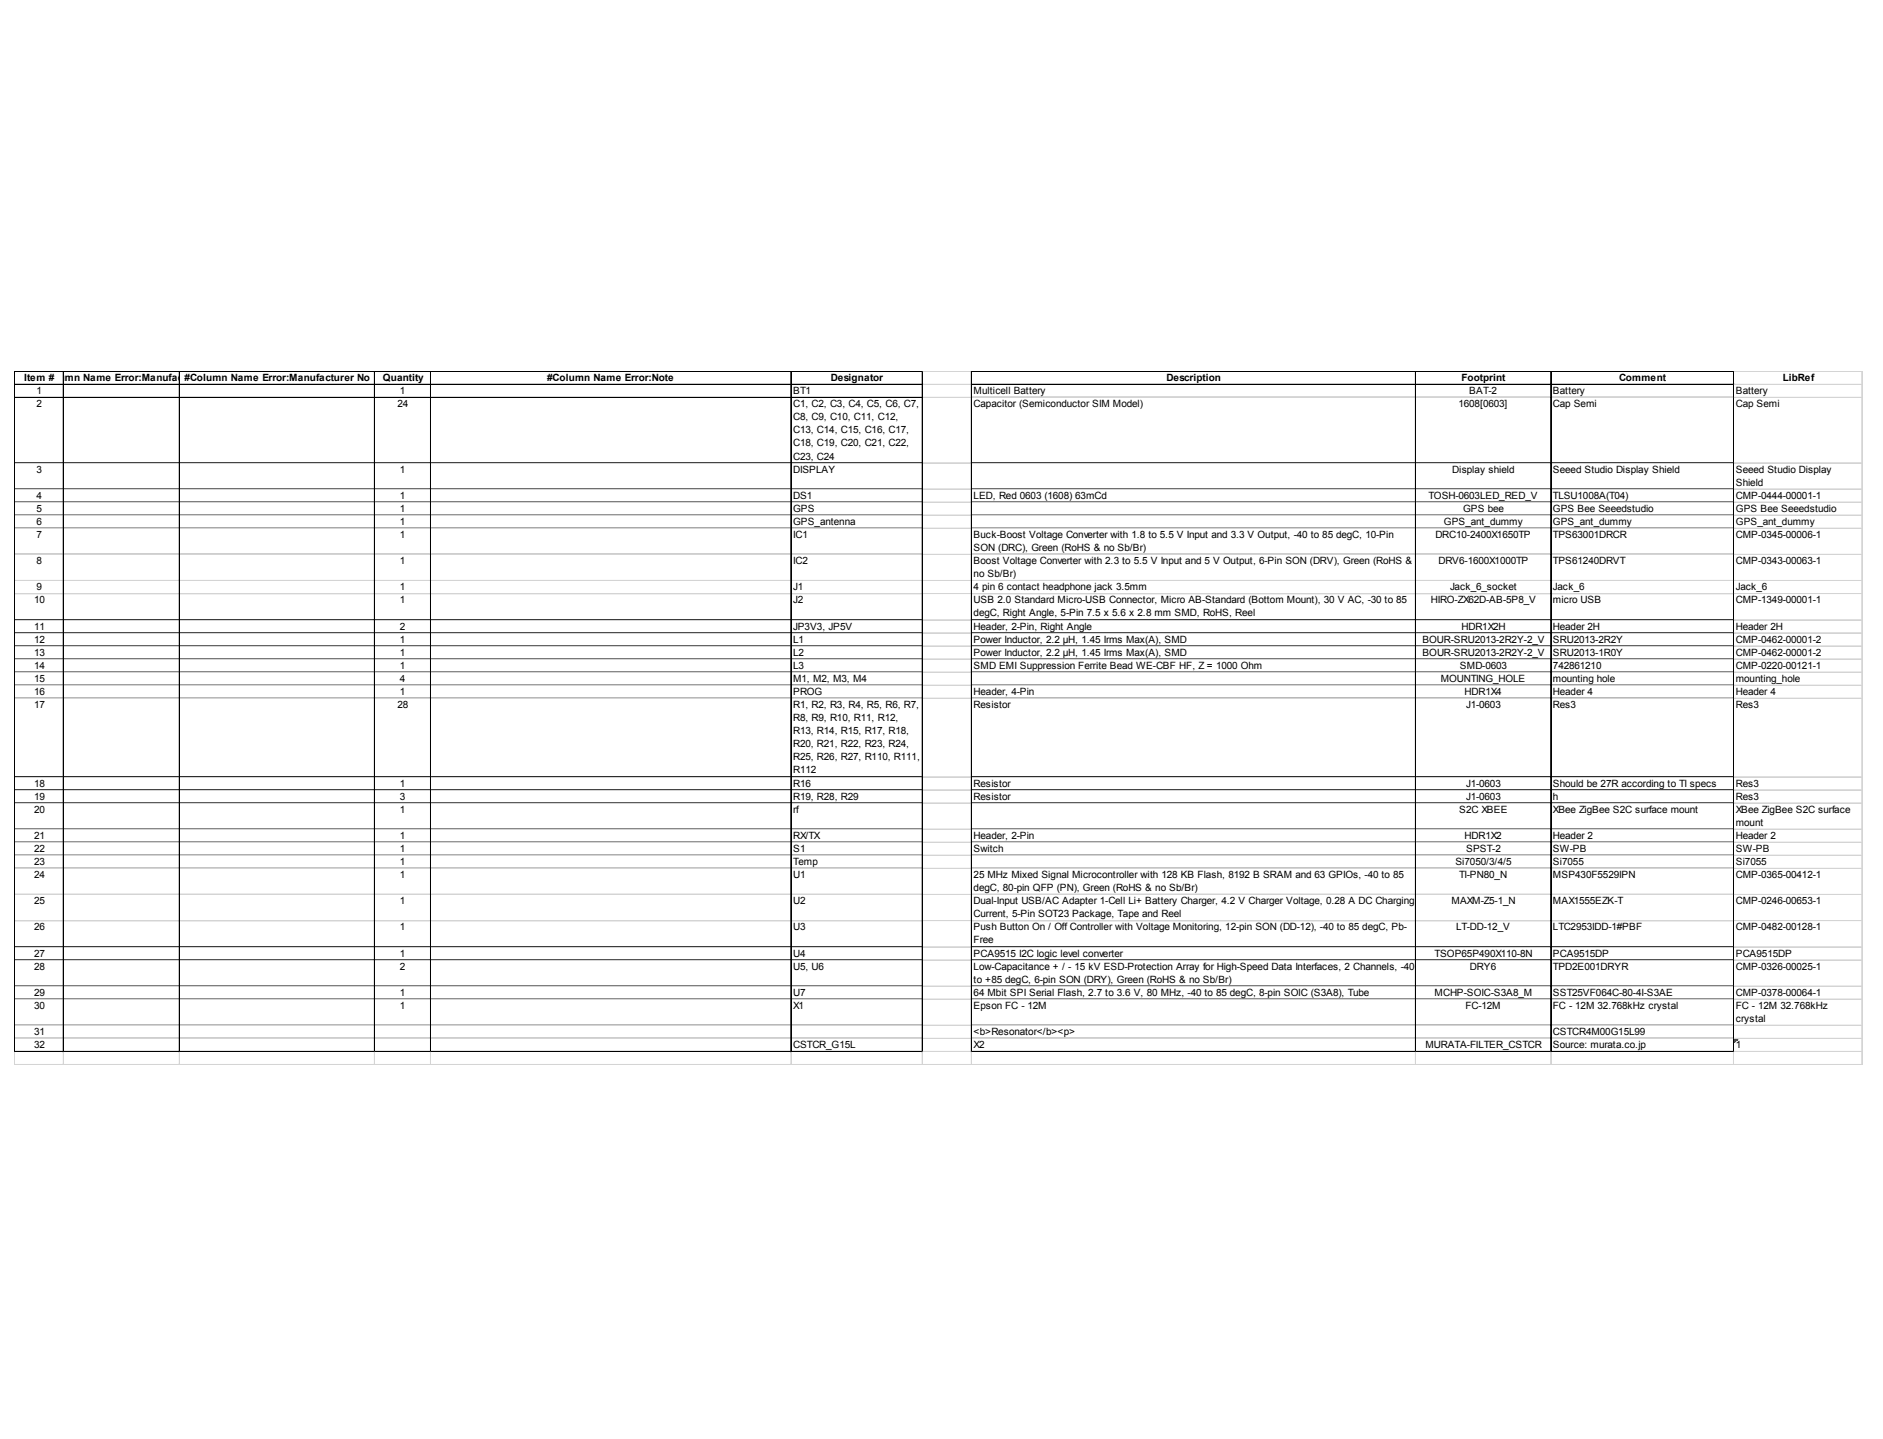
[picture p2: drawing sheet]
<svg xmlns="http://www.w3.org/2000/svg" width="271mm" height="207mm" viewBox="0 0 271 207" stroke-linecap="round" stroke-linejoin="round" font-family="sans-serif">
<defs><g id="words">
<g font-size="1.4">
<text x="3.5" y="54.8">Item olumn Name Error:Manufact#urer</text>
<text x="5.2" y="56.7">1</text>
<text x="5.2" y="58.6">2</text>
<text x="5.3" y="54.8">#C#</text>
<text x="27.3" y="54.8">Column Name Error:Manufacturer No</text>
<text x="55.1" y="54.8">Quantity</text>
<text x="57.2" y="58.6">24</text>
<text x="57.5" y="56.7">1</text>
<text x="78.7" y="54.8">#Column Name Error:Note</text>
<text x="114.1" y="56.7">BT1</text>
<text x="114.1" y="58.6">C1, C2, C3, C4, C5, C6, C7,</text>
<text x="119.5" y="54.8">Designator</text>
<text x="140.1" y="56.7">Multicell Battery</text>
<text x="140.1" y="58.6">Capacitor (Semiconductor SIM Model)</text>
<text x="167.8" y="54.8">Description</text>
<text x="209.8" y="58.6">1608[0603]</text>
<text x="210.3" y="54.8">Footprint</text>
<text x="211.4" y="56.7">BAT-2</text>
<text x="223.4" y="56.7">Battery</text>
<text x="223.4" y="58.6">Cap Semi</text>
<text x="233" y="54.8">Comment</text>
<text x="249.8" y="56.7">Battery</text>
<text x="249.8" y="58.6">Cap Semi</text>
<text x="256.5" y="54.8">LibRef</text>
<text x="114.1" y="60.5">C8, C9, C10, C11, C12,</text>
<text x="114.1" y="62.4">C13, C14, C15, C16, C17,</text>
<text x="114.1" y="64.2">C18, C19, C20, C21, C22,</text>
<text x="5.2" y="68">3</text>
<text x="5.2" y="71.8">4</text>
<text x="57.5" y="68">1</text>
<text x="57.5" y="71.8">1</text>
<text x="114.1" y="66.1">C23, C24</text>
<text x="114.1" y="68">DISPLAY</text>
<text x="114.1" y="71.8">DS1</text>
<text x="140.1" y="71.8">LED, Red 0603 (1608) 63mCd</text>
<text x="205.5" y="71.8">TOSH-0603LED_RED_V</text>
<text x="209" y="68">Display shield</text>
<text x="223.4" y="68">Seeed Studio Display Shield</text>
<text x="223.4" y="71.8">TLSU1008A(T04)</text>
<text x="249.8" y="68">Seeed Studio Display</text>
<text x="249.8" y="69.9">Shield</text>
<text x="249.8" y="71.8">CMP-0444-00001-1</text>
<text x="5.2" y="73.7">5</text>
<text x="5.2" y="75.5">6</text>
<text x="5.2" y="77.4">7</text>
<text x="57.5" y="73.7">1</text>
<text x="57.5" y="75.5">1</text>
<text x="57.5" y="77.4">1</text>
<text x="114.1" y="73.7">GPS</text>
<text x="114.1" y="75.5">GPS_antenna</text>
<text x="114.1" y="77.4">IC1</text>
<text x="140.1" y="77.4">Buck-Boost Voltage Converter with 1.8 to 5.5 V Input and 3.3 V Output, -40 to 85 degC, 10-Pin</text>
<text x="206.5" y="77.4">DRC10-2400X1650TP</text>
<text x="207.7" y="75.5">GPS_ant_dummy</text>
<text x="210.5" y="73.7">GPS bee</text>
<text x="223.4" y="73.7">GPS Bee Seeedstudio</text>
<text x="223.4" y="75.5">GPS_ant_dummy</text>
<text x="223.4" y="77.4">TPS63001DRCR</text>
<text x="249.8" y="73.7">GPS Bee Seeedstudio</text>
<text x="249.8" y="75.5">GPS_ant_dummy</text>
<text x="249.8" y="77.4">CMP-0345-00006-1</text>
<text x="5.2" y="81.2">8</text>
<text x="57.5" y="81.2">1</text>
<text x="114.1" y="81.2">IC2</text>
<text x="140.1" y="79.3">SON (DRC), Green (RoHS &amp; no Sb/Br)</text>
<text x="140.1" y="81.2">Boost Voltage Converter with 2.3 to 5.5 V Input and 5 V Output, 6-Pin SON (DRV), Green (RoHS &amp;</text>
<text x="140.1" y="83.1">no Sb/Br)</text>
<text x="207" y="81.2">DRV6-1600X1000TP</text>
<text x="223.4" y="81.2">TPS61240DRVT</text>
<text x="249.8" y="81.2">CMP-0343-00063-1</text>
<text x="4.9" y="86.8">10</text>
<text x="5.2" y="84.9">9</text>
<text x="57.5" y="84.9">1</text>
<text x="57.5" y="86.8">1</text>
<text x="114.1" y="84.9">J1</text>
<text x="114.1" y="86.8">J2</text>
<text x="140.1" y="84.9">4 pin 6 contact headphone jack 3.5mm</text>
<text x="140.1" y="86.8">USB 2.0 Standard Micro-USB Connector, Micro AB-Standard (Bottom Mount), 30 V AC, -30 to 85</text>
<text x="140.1" y="88.7">degC, Right Angle, 5-Pin 7.5 x 5.6 x 2.8 mm SMD, RoHS, Reel</text>
<text x="205.9" y="86.8">HIRO-ZX62D-AB-5P8_V</text>
<text x="208.6" y="84.9">Jack_6_socket</text>
<text x="223.4" y="84.9">Jack_6</text>
<text x="223.4" y="86.8">micro USB</text>
<text x="249.8" y="84.9">Jack_6</text>
<text x="249.8" y="86.8">CMP-1349-00001-1</text>
<text x="4.9" y="90.6">11</text>
<text x="4.9" y="92.5">12</text>
<text x="4.9" y="94.4">13</text>
<text x="57.5" y="90.6">2</text>
<text x="57.5" y="92.5">1</text>
<text x="57.5" y="94.4">1</text>
<text x="114.1" y="90.6">JP3V3, JP5V</text>
<text x="114.1" y="92.5">L1</text>
<text x="114.1" y="94.4">L2</text>
<text x="140.1" y="90.6">Header, 2-Pin, Right Angle</text>
<text x="140.1" y="92.5">Power Inductor, 2.2 µH, 1.45 Irms Max(A), SMD</text>
<text x="140.1" y="94.4">Power Inductor, 2.2 µH, 1.45 Irms Max(A), SMD</text>
<text x="204.7" y="92.5">BOUR-SRU2013-2R2Y-2_V</text>
<text x="204.7" y="94.4">BOUR-SRU2013-2R2Y-2_V</text>
<text x="210.3" y="90.6">HDR1X2H</text>
<text x="223.4" y="90.6">Header 2H</text>
<text x="223.4" y="92.5">SRU2013-2R2Y</text>
<text x="223.4" y="94.4">SRU2013-1R0Y</text>
<text x="249.8" y="90.6">Header 2H</text>
<text x="249.8" y="92.5">CMP-0462-00001-2</text>
<text x="249.8" y="94.4">CMP-0462-00001-2</text>
<text x="4.9" y="96.2">14</text>
<text x="4.9" y="98.1">15</text>
<text x="4.9" y="100">16</text>
<text x="4.9" y="101.9">17</text>
<text x="57.2" y="101.9">28</text>
<text x="57.5" y="96.2">1</text>
<text x="57.5" y="98.1">4</text>
<text x="57.5" y="100">1</text>
<text x="114.1" y="96.2">L3</text>
<text x="114.1" y="98.1">M1, M2, M3, M4</text>
<text x="114.1" y="100">PROG</text>
<text x="114.1" y="101.9">R1, R2, R3, R4, R5, R6, R7,</text>
<text x="140.1" y="96.2">SMD EMI Suppression Ferrite Bead WE-CBF HF, Z = 1000 Ohm</text>
<text x="140.1" y="100">Header, 4-Pin</text>
<text x="140.1" y="101.9">Resistor</text>
<text x="207.3" y="98.1">MOUNTING_HOLE</text>
<text x="210.1" y="96.2">SMD-0603</text>
<text x="210.7" y="100">HDR1X4</text>
<text x="211" y="101.9">J1-0603</text>
<text x="223.4" y="96.2">742861210</text>
<text x="223.4" y="98.1">mounting hole</text>
<text x="223.4" y="100">Header 4</text>
<text x="223.4" y="101.9">Res3</text>
<text x="249.8" y="96.2">CMP-0220-00121-1</text>
<text x="249.8" y="98.1">mounting_hole</text>
<text x="249.8" y="100">Header 4</text>
<text x="249.8" y="101.9">Res3</text>
<text x="114.1" y="103.8">R8, R9, R10, R11, R12,</text>
<text x="114.1" y="105.7">R13, R14, R15, R17, R18,</text>
<text x="114.1" y="107.5">R20, R21, R22, R23, R24,</text>
<text x="4.9" y="113.2">18</text>
<text x="57.5" y="113.2">1</text>
<text x="114.1" y="109.4">R25, R26, R27, R110, R111,</text>
<text x="114.1" y="111.3">R112</text>
<text x="114.1" y="113.2">R16</text>
<text x="140.1" y="113.2">Resistor</text>
<text x="211" y="113.2">J1-0603</text>
<text x="223.4" y="113.2">Should be 27R according to TI specs</text>
<text x="249.8" y="113.2">Res3</text>
<text x="4.9" y="115.1">19</text>
<text x="4.9" y="116.9">20</text>
<text x="57.5" y="115.1">3</text>
<text x="57.5" y="116.9">1</text>
<text x="114.1" y="115.1">R19, R28, R29</text>
<text x="114.1" y="116.9">rf</text>
<text x="140.1" y="115.1">Resistor</text>
<text x="210" y="116.9">S2C XBEE</text>
<text x="211" y="115.1">J1-0603</text>
<text x="223.4" y="115.1">h</text>
<text x="223.4" y="116.9">XBee ZigBee S2C surface mount</text>
<text x="249.8" y="115.1">Res3</text>
<text x="249.8" y="116.9">XBee ZigBee S2C surface</text>
<text x="249.8" y="118.8">mount</text>
<text x="4.9" y="120.7">21</text>
<text x="4.9" y="122.6">22</text>
<text x="4.9" y="124.5">23</text>
<text x="57.5" y="120.7">1</text>
<text x="57.5" y="122.6">1</text>
<text x="57.5" y="124.5">1</text>
<text x="114.1" y="120.7">RX/TX</text>
<text x="114.1" y="122.6">S1</text>
<text x="114.1" y="124.5">Temp</text>
<text x="140.1" y="120.7">Header, 2-Pin</text>
<text x="140.1" y="122.6">Switch</text>
<text x="209.4" y="124.5">Si7050/3/4/5</text>
<text x="210.7" y="120.7">HDR1X2</text>
<text x="211" y="122.6">SPST-2</text>
<text x="223.4" y="120.7">Header 2</text>
<text x="223.4" y="122.6">SW-PB</text>
<text x="223.4" y="124.5">Si7055</text>
<text x="249.8" y="120.7">Header 2</text>
<text x="249.8" y="122.6">SW-PB</text>
<text x="249.8" y="124.5">Si7055</text>
<text x="4.9" y="126.4">24</text>
<text x="4.9" y="130.1">25</text>
<text x="57.5" y="126.4">1</text>
<text x="57.5" y="130.1">1</text>
<text x="114.1" y="126.4">U1</text>
<text x="114.1" y="130.1">U2</text>
<text x="140.1" y="126.4">25 MHz Mixed Signal Microcontroller with 128 KB Flash, 8192 B SRAM and 63 GPIOs, -40 to 85</text>
<text x="140.1" y="128.2">degC, 80-pin QFP (PN), Green (RoHS &amp; no Sb/Br)</text>
<text x="140.1" y="130.1">Dual-Input USB/AC Adapter 1-Cell Li+ Battery Charger, 4.2 V Charger Voltage, 0.28 A DC Charging</text>
<text x="208.9" y="130.1">MAXM-Z5-1_N</text>
<text x="210" y="126.4">TI-PN80_N</text>
<text x="223.4" y="126.4">MSP430F5529IPN</text>
<text x="223.4" y="130.1">MAX1555EZK-T</text>
<text x="249.8" y="126.4">CMP-0365-00412-1</text>
<text x="249.8" y="130.1">CMP-0246-00653-1</text>
<text x="4.9" y="133.9">26</text>
<text x="4.9" y="137.7">27</text>
<text x="57.5" y="133.9">1</text>
<text x="57.5" y="137.7">1</text>
<text x="114.1" y="133.9">U3</text>
<text x="114.1" y="137.7">U4</text>
<text x="140.1" y="132">Current, 5-Pin SOT23 Package, Tape and Reel</text>
<text x="140.1" y="133.9">Push Button On / Off Controller with Voltage Monitoring, 12-pin SON (DD-12), -40 to 85 degC, Pb-</text>
<text x="140.1" y="135.8">Free</text>
<text x="140.1" y="137.7">PCA9515 I2C logic level converter</text>
<text x="206.4" y="137.7">TSOP65P490X110-8N</text>
<text x="209.5" y="133.9">LT-DD-12_V</text>
<text x="223.4" y="133.9">LTC2953IDD-1#PBF</text>
<text x="223.4" y="137.7">PCA9515DP</text>
<text x="249.8" y="133.9">CMP-0482-00128-1</text>
<text x="249.8" y="137.7">PCA9515DP</text>
<text x="4.9" y="139.5">28</text>
<text x="4.9" y="143.3">29</text>
<text x="57.5" y="139.5">2</text>
<text x="57.5" y="143.3">1</text>
<text x="114.1" y="139.5">U5, U6</text>
<text x="114.1" y="143.3">U7</text>
<text x="140.1" y="139.5">Low-Capacitance + / - 15 kV ESD-Protection Array for High-Speed Data Interfaces, 2 Channels, -40</text>
<text x="140.1" y="141.4">to +85 degC, 6-pin SON (DRY), Green (RoHS &amp; no Sb/Br)</text>
<text x="140.1" y="143.3">64 Mbit SPI Serial Flash, 2.7 to 3.6 V, 80 MHz, -40 to 85 degC, 8-pin SOIC (S3A8), Tube</text>
<text x="206.4" y="143.3">MCHP-SOIC-S3A8_M</text>
<text x="211.5" y="139.5">DRY6</text>
<text x="223.4" y="139.5">TPD2E001DRYR</text>
<text x="223.4" y="143.3">SST25VF064C-80-4I-S3AE</text>
<text x="249.8" y="139.5">CMP-0326-00025-1</text>
<text x="249.8" y="143.3">CMP-0378-00064-1</text>
<text x="4.9" y="145.2">30</text>
<text x="4.9" y="148.9">31</text>
<text x="57.5" y="145.2">1</text>
<text x="114.1" y="145.2">X1</text>
<text x="140.1" y="145.2">Epson FC - 12M</text>
<text x="140.1" y="148.9">&lt;b&gt;Resonator&lt;/b&gt;&lt;p&gt;</text>
<text x="210.8" y="145.2">FC-12M</text>
<text x="223.4" y="145.2">FC - 12M 32.768kHz crystal</text>
<text x="223.4" y="148.9">CSTCR4M00G15L99</text>
<text x="249.8" y="145.2">FC - 12M 32.768kHz</text>
<text x="249.8" y="147.1">crystal</text>
<text x="4.9" y="150.8">32</text>
<text x="114.1" y="150.8">CSTCR_G15L</text>
<text x="140.1" y="150.8">X2</text>
<text x="205.1" y="150.8">MURATA-FILTER_CSTCR</text>
<text x="223.4" y="150.8">Source: murata.co.jp</text>
<text x="249.8" y="150.8">1</text>
</g>
</g></defs>
<path d="M249.5 149.5h.6" fill="none" stroke="#008000" stroke-width=".14"/>
<path d="M249.5 149.5h.6v.1h-.6z" fill="#008000"/>
<path d="M249.5 149.6h.5" fill="none" stroke="#008000" stroke-width=".14"/>
<path d="M249.5 149.6h.5v.2h-.5z" fill="#008000"/>
<path d="M249.5 149.8h.4" fill="none" stroke="#008000" stroke-width=".14"/>
<path d="M249.5 149.8h.4v.1h-.4z" fill="#008000"/>
<path d="M249.5 149.9h.3" fill="none" stroke="#008000" stroke-width=".14"/>
<path d="M249.5 149.9h.3v.1h-.3z" fill="#008000"/>
<path d="M249.5 150h.1" fill="none" stroke="#008000" stroke-width=".14"/>
<path d="M249.5 150h.1v.1h-.1z" fill="#008000"/>
<g fill="none" stroke="#000" stroke-width=".14">
<path d="M2 53.4v98M2.1 53.4v98M2.1 53.4h130.7M2.1 53.5h130.7M2.1 55.3h130.7M2.1 55.4h130.7M2.1 57.2h7M9.1 53.5v97.9M9.2 53.5v97.9M9.2 57.2h16.6M25.8 53.5v97.9M25.9 57.2h28"/>
<path d="M53.9 53.5v97.9M54 57.2h7.9M61.9 53.5v97.9M62 53.5v97.9M62.1 57.2h51.7M113.8 53.5v97.9M113.9 57.2h18.8M132.7 53.5v97.9M139.8 53.4v98M139.9 53.4h109.6M139.9 53.5h109.6M139.9 55.3h109.6"/>
<path d="M139.9 55.4h109.6M139.9 57.2h63.8M203.7 53.5v97.9M203.8 57.2h19.3M223.1 53.5v97.9M223.2 53.5v97.9M223.2 57.2h26.2M249.4 53.5v97.9M249.5 53.5v97.9M2.1 66.6h7M2.1 70.4h7M2.1 72.2h7"/>
<path d="M2.1 74.1h7M2.1 76h7M2.1 79.8h7M9.2 66.6h16.6M9.2 70.4h16.6M9.2 72.2h16.6M9.2 74.1h16.6M9.2 76h16.6M9.2 79.8h16.6M25.9 66.6h28M25.9 70.4h28M25.9 72.2h28"/>
<path d="M25.9 74.1h28M25.9 76h28M25.9 79.8h28M54 66.6h7.9M54 70.4h7.9M54 72.2h7.9M54 74.1h7.9M54 76h7.9M54 79.8h7.9M62.1 66.6h51.7M62.1 70.4h51.7M62.1 72.2h51.7"/>
<path d="M62.1 74.1h51.7M62.1 76h51.7M62.1 79.8h51.7M113.9 66.6h18.8M113.9 70.4h18.8M113.9 72.2h18.8M113.9 74.1h18.8M113.9 76h18.8M113.9 79.8h18.8M139.9 66.6h63.8M139.9 70.4h63.8M139.9 72.2h63.8"/>
<path d="M139.9 74.1h63.8M139.9 76h63.8M139.9 79.8h63.8M203.8 66.6h19.3M203.8 70.4h19.3M203.8 72.2h19.3M203.8 74.1h19.3M203.8 76h19.3M203.8 79.8h19.3M223.2 66.6h26.2M223.2 70.4h26.2M223.2 72.2h26.2"/>
<path d="M223.2 74.1h26.2M223.2 76h26.2M223.2 79.8h26.2M2.1 83.5h7M2.1 85.4h7M2.1 89.2h7M2.1 91.1h7M2.1 92.9h7M2.1 94.8h7M2.1 96.7h7M2.1 98.6h7M9.2 83.5h16.6"/>
<path d="M9.2 85.4h16.6M9.2 89.2h16.6M9.2 91.1h16.6M9.2 92.9h16.6M9.2 94.8h16.6M9.2 96.7h16.6M9.2 98.6h16.6M25.9 83.5h28M25.9 85.4h28M25.9 89.2h28M25.9 91.1h28M25.9 92.9h28"/>
<path d="M25.9 94.8h28M25.9 96.7h28M25.9 98.6h28M54 83.5h7.9M54 85.4h7.9M54 89.2h7.9M54 91.1h7.9M54 92.9h7.9M54 94.8h7.9M54 96.7h7.9M54 98.6h7.9M62.1 83.5h51.7"/>
<path d="M62.1 85.4h51.7M62.1 89.2h51.7M62.1 91.1h51.7M62.1 92.9h51.7M62.1 94.8h51.7M62.1 96.7h51.7M62.1 98.6h51.7M113.9 83.5h18.8M113.9 85.4h18.8M113.9 89.2h18.8M113.9 91.1h18.8M113.9 92.9h18.8"/>
<path d="M113.9 94.8h18.8M113.9 96.7h18.8M113.9 98.6h18.8M139.9 83.5h63.8M139.9 85.4h63.8M139.9 89.2h63.8M139.9 91.1h63.8M139.9 92.9h63.8M139.9 94.8h63.8M139.9 96.7h63.8M139.9 98.6h63.8M203.8 83.5h19.3"/>
<path d="M203.8 85.4h19.3M203.8 89.2h19.3M203.8 91.1h19.3M203.8 92.9h19.3M203.8 94.8h19.3M203.8 96.7h19.3M203.8 98.6h19.3M223.2 83.5h26.2M223.2 85.4h26.2M223.2 89.2h26.2M223.2 91.1h26.2M223.2 92.9h26.2"/>
<path d="M223.2 94.8h26.2M223.2 96.7h26.2M223.2 98.6h26.2M2.1 100.5h7M2.1 111.8h7M2.1 113.7h7M2.1 115.5h7M2.1 119.3h7M9.2 100.5h16.6M9.2 111.8h16.6M9.2 113.7h16.6M9.2 115.5h16.6"/>
<path d="M9.2 119.3h16.6M25.9 100.5h28M25.9 111.8h28M25.9 113.7h28M25.9 115.5h28M25.9 119.3h28M54 100.5h7.9M54 111.8h7.9M54 113.7h7.9M54 115.5h7.9M54 119.3h7.9M62.1 100.5h51.7"/>
<path d="M62.1 111.8h51.7M62.1 113.7h51.7M62.1 115.5h51.7M62.1 119.3h51.7M113.9 100.5h18.8M113.9 111.8h18.8M113.9 113.7h18.8M113.9 115.5h18.8M113.9 119.3h18.8M139.9 100.5h63.8M139.9 111.8h63.8M139.9 113.7h63.8"/>
<path d="M139.9 115.5h63.8M139.9 119.3h63.8M203.8 100.5h19.3M203.8 111.8h19.3M203.8 113.7h19.3M203.8 115.5h19.3M203.8 119.3h19.3M223.2 100.5h26.2M223.2 111.8h26.2M223.2 113.7h26.2M223.2 115.5h26.2M223.2 119.3h26.2"/>
<path d="M2.1 121.2h7M2.1 123.1h7M2.1 124.9h7M2.1 128.7h7M2.1 132.5h7M2.1 136.2h7M2.1 138.1h7M9.2 121.2h16.6M9.2 123.1h16.6M9.2 124.9h16.6M9.2 128.7h16.6M9.2 132.5h16.6"/>
<path d="M9.2 136.2h16.6M9.2 138.1h16.6M25.9 121.2h28M25.9 123.1h28M25.9 124.9h28M25.9 128.7h28M25.9 132.5h28M25.9 136.2h28M25.9 138.1h28M54 121.2h7.9M54 123.1h7.9M54 124.9h7.9"/>
<path d="M54 128.7h7.9M54 132.5h7.9M54 136.2h7.9M54 138.1h7.9M62.1 121.2h51.7M62.1 123.1h51.7M62.1 124.9h51.7M62.1 128.7h51.7M62.1 132.5h51.7M62.1 136.2h51.7M62.1 138.1h51.7M113.9 121.2h18.8"/>
<path d="M113.9 123.1h18.8M113.9 124.9h18.8M113.9 128.7h18.8M113.9 132.5h18.8M113.9 136.2h18.8M113.9 138.1h18.8M139.9 121.2h63.8M139.9 123.1h63.8M139.9 124.9h63.8M139.9 128.7h63.8M139.9 132.5h63.8M139.9 136.2h63.8"/>
<path d="M139.9 138.1h63.8M203.8 121.2h19.3M203.8 123.1h19.3M203.8 124.9h19.3M203.8 128.7h19.3M203.8 132.5h19.3M203.8 136.2h19.3M203.8 138.1h19.3M223.2 121.2h26.2M223.2 123.1h26.2M223.2 124.9h26.2M223.2 128.7h26.2"/>
<path d="M223.2 132.5h26.2M223.2 136.2h26.2M223.2 138.1h26.2M2.1 141.9h7M2.1 143.8h7M2.1 147.5h7M2.1 149.4h7M2.1 151.3h7M2.1 151.4h7M9.2 141.9h16.6M9.2 143.8h16.6M9.2 147.5h16.6"/>
<path d="M9.2 149.4h16.6M9.2 151.3h16.6M9.2 151.4h16.6M25.9 141.9h28M25.9 143.8h28M25.9 147.5h28M25.9 149.4h28M25.9 151.3h28M25.9 151.4h28M54 141.9h7.9M54 143.8h7.9M54 147.5h7.9"/>
<path d="M54 149.4h7.9M54 151.3h7.9M54 151.4h7.9M62.1 141.9h51.7M62.1 143.8h51.7M62.1 147.5h51.7M62.1 149.4h51.7M62.1 151.3h51.7M62.1 151.4h51.7M113.9 141.9h18.8M113.9 143.8h18.8M113.9 147.5h18.8"/>
<path d="M113.9 149.4h18.8M113.9 151.3h18.8M113.9 151.4h18.8M139.9 141.9h63.8M139.9 143.8h63.8M139.9 147.5h63.8M139.9 149.4h63.8M139.9 151.3h63.8M139.9 151.4h63.8M203.8 141.9h19.3M203.8 143.8h19.3M203.8 147.5h19.3"/>
<path d="M203.8 149.4h19.3M203.8 151.3h19.3M203.8 151.4h19.3M223.2 141.9h26.2M223.2 143.8h26.2M223.2 147.5h26.2M223.2 149.4h26.2M223.2 151.3h26.2M223.2 151.4h26.2"/>
</g>
<g fill="none" stroke="#d4d4d4" stroke-width=".14">
<path d="M132.8 53.4h7M132.8 53.5h7M132.8 55.3h7M132.8 55.4h7M132.8 57.2h7M139.9 57.2h63.8M203.8 57.2h19.3M223.2 57.2h26.2M2.1 66.6h7M2.1 70.4h7M2.1 72.3h7M2.1 74.2h7"/>
<path d="M2.1 76.1h7M2.1 79.8h7M9.2 66.6h16.6M9.2 70.4h16.6M9.2 72.3h16.6M9.2 74.2h16.6M9.2 76.1h16.6M9.2 79.8h16.6M25.9 66.6h28M25.9 70.4h28M25.9 72.3h28M25.9 74.2h28"/>
<path d="M25.9 76.1h28M25.9 79.8h28M54 66.6h7.9M54 70.4h7.9M54 72.3h7.9M54 74.2h7.9M54 76.1h7.9M54 79.8h7.9M62.1 66.6h51.7M62.1 70.4h51.7M62.1 72.3h51.7M62.1 74.2h51.7"/>
<path d="M62.1 76.1h51.7M62.1 79.8h51.7M113.9 66.6h18.8M113.9 70.4h18.8M113.9 72.3h18.8M113.9 74.2h18.8M113.9 76.1h18.8M113.9 79.8h18.8M132.8 66.6h7M132.8 70.4h7M132.8 72.3h7M132.8 72.2h7"/>
<path d="M132.8 74.2h7M132.8 74.1h7M132.8 76.1h7M132.8 76h7M132.8 79.8h7M139.9 66.6h63.8M139.9 70.4h63.8M139.9 72.3h63.8M139.9 74.2h63.8M139.9 76.1h63.8M139.9 79.8h63.8M203.8 66.6h19.3"/>
<path d="M203.8 70.4h19.3M203.8 72.3h19.3M203.8 74.2h19.3M203.8 76.1h19.3M203.8 79.8h19.3M223.2 66.6h26.2M223.2 70.4h26.2M223.2 72.3h26.2M223.2 74.2h26.2M223.2 76.1h26.2M223.2 79.8h26.2M2.1 83.6h7"/>
<path d="M2.1 85.5h7M2.1 89.2h7M2.1 91.1h7M2.1 93h7M2.1 94.9h7M2.1 96.8h7M2.1 98.6h7M9.2 83.6h16.6M9.2 85.5h16.6M9.2 89.2h16.6M9.2 91.1h16.6M9.2 93h16.6"/>
<path d="M9.2 94.9h16.6M9.2 96.8h16.6M9.2 98.6h16.6M25.9 83.6h28M25.9 85.5h28M25.9 89.2h28M25.9 91.1h28M25.9 93h28M25.9 94.9h28M25.9 96.8h28M25.9 98.6h28M54 83.6h7.9"/>
<path d="M54 85.5h7.9M54 89.2h7.9M54 91.1h7.9M54 93h7.9M54 94.9h7.9M54 96.8h7.9M54 98.6h7.9M62.1 83.6h51.7M62.1 85.5h51.7M62.1 89.2h51.7M62.1 91.1h51.7M62.1 93h51.7"/>
<path d="M62.1 94.9h51.7M62.1 96.8h51.7M62.1 98.6h51.7M113.9 83.6h18.8M113.9 85.5h18.8M113.9 89.2h18.8M113.9 91.1h18.8M113.9 93h18.8M113.9 94.9h18.8M113.9 96.8h18.8M113.9 98.6h18.8M132.8 83.6h7"/>
<path d="M132.8 83.5h7M132.8 85.5h7M132.8 85.4h7M132.8 89.2h7M132.8 91.1h7M132.8 93h7M132.8 92.9h7M132.8 94.9h7M132.8 94.8h7M132.8 96.8h7M132.8 96.7h7M132.8 98.6h7"/>
<path d="M139.9 83.6h63.8M139.9 85.5h63.8M139.9 89.2h63.8M139.9 91.1h63.8M139.9 93h63.8M139.9 94.9h63.8M139.9 96.8h63.8M139.9 98.6h63.8M203.8 83.6h19.3M203.8 85.5h19.3M203.8 89.2h19.3M203.8 91.1h19.3"/>
<path d="M203.8 93h19.3M203.8 94.9h19.3M203.8 96.8h19.3M203.8 98.6h19.3M223.2 83.6h26.2M223.2 85.5h26.2M223.2 89.2h26.2M223.2 91.1h26.2M223.2 93h26.2M223.2 94.9h26.2M223.2 96.8h26.2M223.2 98.6h26.2"/>
<path d="M2.1 100.5h7M2.1 111.8h7M2.1 113.7h7M2.1 115.6h7M2.1 119.4h7M9.2 100.5h16.6M9.2 111.8h16.6M9.2 113.7h16.6M9.2 115.6h16.6M9.2 119.4h16.6M25.9 100.5h28M25.9 111.8h28"/>
<path d="M25.9 113.7h28M25.9 115.6h28M25.9 119.4h28M54 100.5h7.9M54 111.8h7.9M54 113.7h7.9M54 115.6h7.9M54 119.4h7.9M62.1 100.5h51.7M62.1 111.8h51.7M62.1 113.7h51.7M62.1 115.6h51.7"/>
<path d="M62.1 119.4h51.7M113.9 100.5h18.8M113.9 111.8h18.8M113.9 113.7h18.8M113.9 115.6h18.8M113.9 119.4h18.8M132.8 100.5h7M132.8 111.8h7M132.8 113.7h7M132.8 115.6h7M132.8 115.5h7M132.8 119.4h7"/>
<path d="M132.8 119.3h7M139.9 100.5h63.8M139.9 111.8h63.8M139.9 113.7h63.8M139.9 115.6h63.8M139.9 119.4h63.8M203.8 100.5h19.3M203.8 111.8h19.3M203.8 113.7h19.3M203.8 115.6h19.3M203.8 119.4h19.3M223.2 100.5h26.2"/>
<path d="M223.2 111.8h26.2M223.2 113.7h26.2M223.2 115.6h26.2M223.2 119.4h26.2M2.1 121.2h7M2.1 123.1h7M2.1 125h7M2.1 128.8h7M2.1 132.5h7M2.1 136.3h7M2.1 138.2h7M9.2 121.2h16.6"/>
<path d="M9.2 123.1h16.6M9.2 125h16.6M9.2 128.8h16.6M9.2 132.5h16.6M9.2 136.3h16.6M9.2 138.2h16.6M25.9 121.2h28M25.9 123.1h28M25.9 125h28M25.9 128.8h28M25.9 132.5h28M25.9 136.3h28"/>
<path d="M25.9 138.2h28M54 121.2h7.9M54 123.1h7.9M54 125h7.9M54 128.8h7.9M54 132.5h7.9M54 136.3h7.9M54 138.2h7.9M62.1 121.2h51.7M62.1 123.1h51.7M62.1 125h51.7M62.1 128.8h51.7"/>
<path d="M62.1 132.5h51.7M62.1 136.3h51.7M62.1 138.2h51.7M113.9 121.2h18.8M113.9 123.1h18.8M113.9 125h18.8M113.9 128.8h18.8M113.9 132.5h18.8M113.9 136.3h18.8M113.9 138.2h18.8M132.8 121.2h7M132.8 123.1h7"/>
<path d="M132.8 125h7M132.8 124.9h7M132.8 128.8h7M132.8 128.7h7M132.8 132.5h7M132.8 136.3h7M132.8 136.2h7M132.8 138.2h7M132.8 138.1h7M139.9 121.2h63.8M139.9 123.1h63.8M139.9 125h63.8"/>
<path d="M139.9 128.8h63.8M139.9 132.5h63.8M139.9 136.3h63.8M139.9 138.2h63.8M203.8 121.2h19.3M203.8 123.1h19.3M203.8 125h19.3M203.8 128.8h19.3M203.8 132.5h19.3M203.8 136.3h19.3M203.8 138.2h19.3M223.2 121.2h26.2"/>
<path d="M223.2 123.1h26.2M223.2 125h26.2M223.2 128.8h26.2M223.2 132.5h26.2M223.2 136.3h26.2M223.2 138.2h26.2M2 151.4v1.9M2.1 141.9h7M2.1 143.8h7M2.1 147.6h7M2.1 149.5h7M9.2 141.9h16.6"/>
<path d="M9.2 143.8h16.6M9.2 147.6h16.6M9.2 149.5h16.6M25.9 141.9h28M25.9 143.8h28M25.9 147.6h28M25.9 149.5h28M54 141.9h7.9M54 143.8h7.9M54 147.6h7.9M54 149.5h7.9M62.1 141.9h51.7"/>
<path d="M62.1 143.8h51.7M62.1 147.6h51.7M62.1 149.5h51.7M113.9 141.9h18.8M113.9 143.8h18.8M113.9 147.6h18.8M113.9 149.5h18.8M132.8 141.9h7M132.8 143.8h7M132.8 147.6h7M132.8 147.5h7M132.8 149.5h7"/>
<path d="M132.8 149.4h7M132.8 151.3h7M132.8 151.4h7M139.9 141.9h63.8M139.9 143.8h63.8M139.9 147.6h63.8M139.9 149.5h63.8M203.8 141.9h19.3M203.8 143.8h19.3M203.8 147.6h19.3M203.8 149.5h19.3M223.2 141.9h26.2"/>
<path d="M223.2 143.8h26.2M223.2 147.6h26.2M223.2 149.5h26.2"/>
</g>
<path d="M2 151.4h.1v1.9h-.1z" fill="#d4d4d4"/>
<path d="M9.1 151.4v1.9" fill="none" stroke="#d4d4d4" stroke-width=".14"/>
<path d="M9.1 151.4h.1v1.9h-.1z" fill="#d4d4d4"/>
<path d="M25.8 151.4v1.9" fill="none" stroke="#d4d4d4" stroke-width=".14"/>
<path d="M25.8 151.4h.1v1.9h-.1z" fill="#d4d4d4"/>
<path d="M53.9 151.4v1.9" fill="none" stroke="#d4d4d4" stroke-width=".14"/>
<path d="M53.9 151.4h.1v1.9h-.1z" fill="#d4d4d4"/>
<path d="M61.9 151.4v1.9" fill="none" stroke="#d4d4d4" stroke-width=".14"/>
<path d="M61.9 151.4h.2v1.9h-.2z" fill="#d4d4d4"/>
<path d="M113.8 151.4v1.9" fill="none" stroke="#d4d4d4" stroke-width=".14"/>
<path d="M113.8 151.4h.1v1.9h-.1z" fill="#d4d4d4"/>
<path d="M132.7 151.4v1.9" fill="none" stroke="#d4d4d4" stroke-width=".14"/>
<path d="M132.7 151.4h.1v1.9h-.1z" fill="#d4d4d4"/>
<path d="M139.8 151.4v1.9" fill="none" stroke="#d4d4d4" stroke-width=".14"/>
<path d="M139.8 151.4h.1v1.9h-.1z" fill="#d4d4d4"/>
<path d="M203.7 151.4v1.9" fill="none" stroke="#d4d4d4" stroke-width=".14"/>
<path d="M203.7 151.4h.1v1.9h-.1z" fill="#d4d4d4"/>
<path d="M223.1 151.4v1.9" fill="none" stroke="#d4d4d4" stroke-width=".14"/>
<path d="M223.1 151.4h.1v1.9h-.1z" fill="#d4d4d4"/>
<path d="M249.4 151.4v1.9" fill="none" stroke="#d4d4d4" stroke-width=".14"/>
<path d="M249.4 151.4h.1v1.9h-.1z" fill="#d4d4d4"/>
<g fill="none" stroke="#d4d4d4" stroke-width=".14">
<path d="M249.5 53.4h18.5M249.5 53.5h18.5M249.5 55.3h18.5M249.5 55.4h18.5M249.5 57.2h18.5M267.9 53.4v99.9M249.5 66.6h18.5M249.5 70.4h18.5M249.5 72.2h18.5M249.5 72.3h18.5M249.5 74.1h18.5M249.5 74.2h18.5"/>
<path d="M249.5 76h18.5M249.5 76.1h18.5M249.5 79.8h18.5M249.5 83.5h18.5M249.5 83.6h18.5M249.5 85.4h18.5M249.5 85.5h18.5M249.5 89.2h18.5M249.5 91.1h18.5M249.5 92.9h18.5M249.5 93h18.5M249.5 94.8h18.5"/>
<path d="M249.5 94.9h18.5M249.5 96.7h18.5M249.5 96.8h18.5M249.5 98.6h18.5M249.5 100.5h18.5M249.5 111.8h18.5M249.5 113.7h18.5M249.5 115.5h18.5M249.5 115.6h18.5M249.5 119.3h18.5M249.5 119.4h18.5M249.5 121.2h18.5"/>
<path d="M249.5 123.1h18.5M249.5 124.9h18.5M249.5 125h18.5M249.5 128.7h18.5M249.5 128.8h18.5M249.5 132.5h18.5M249.5 136.2h18.5M249.5 136.3h18.5M249.5 138.1h18.5M249.5 138.2h18.5M2 153.2h266M249.5 141.9h18.5"/>
<path d="M249.5 143.8h18.5M249.5 147.5h18.5M249.5 147.6h18.5M249.5 149.4h18.5M249.5 149.5h18.5M249.5 151.3h18.5M249.5 151.4h18.5"/>
</g>
<use href="#words"/>
</svg>
